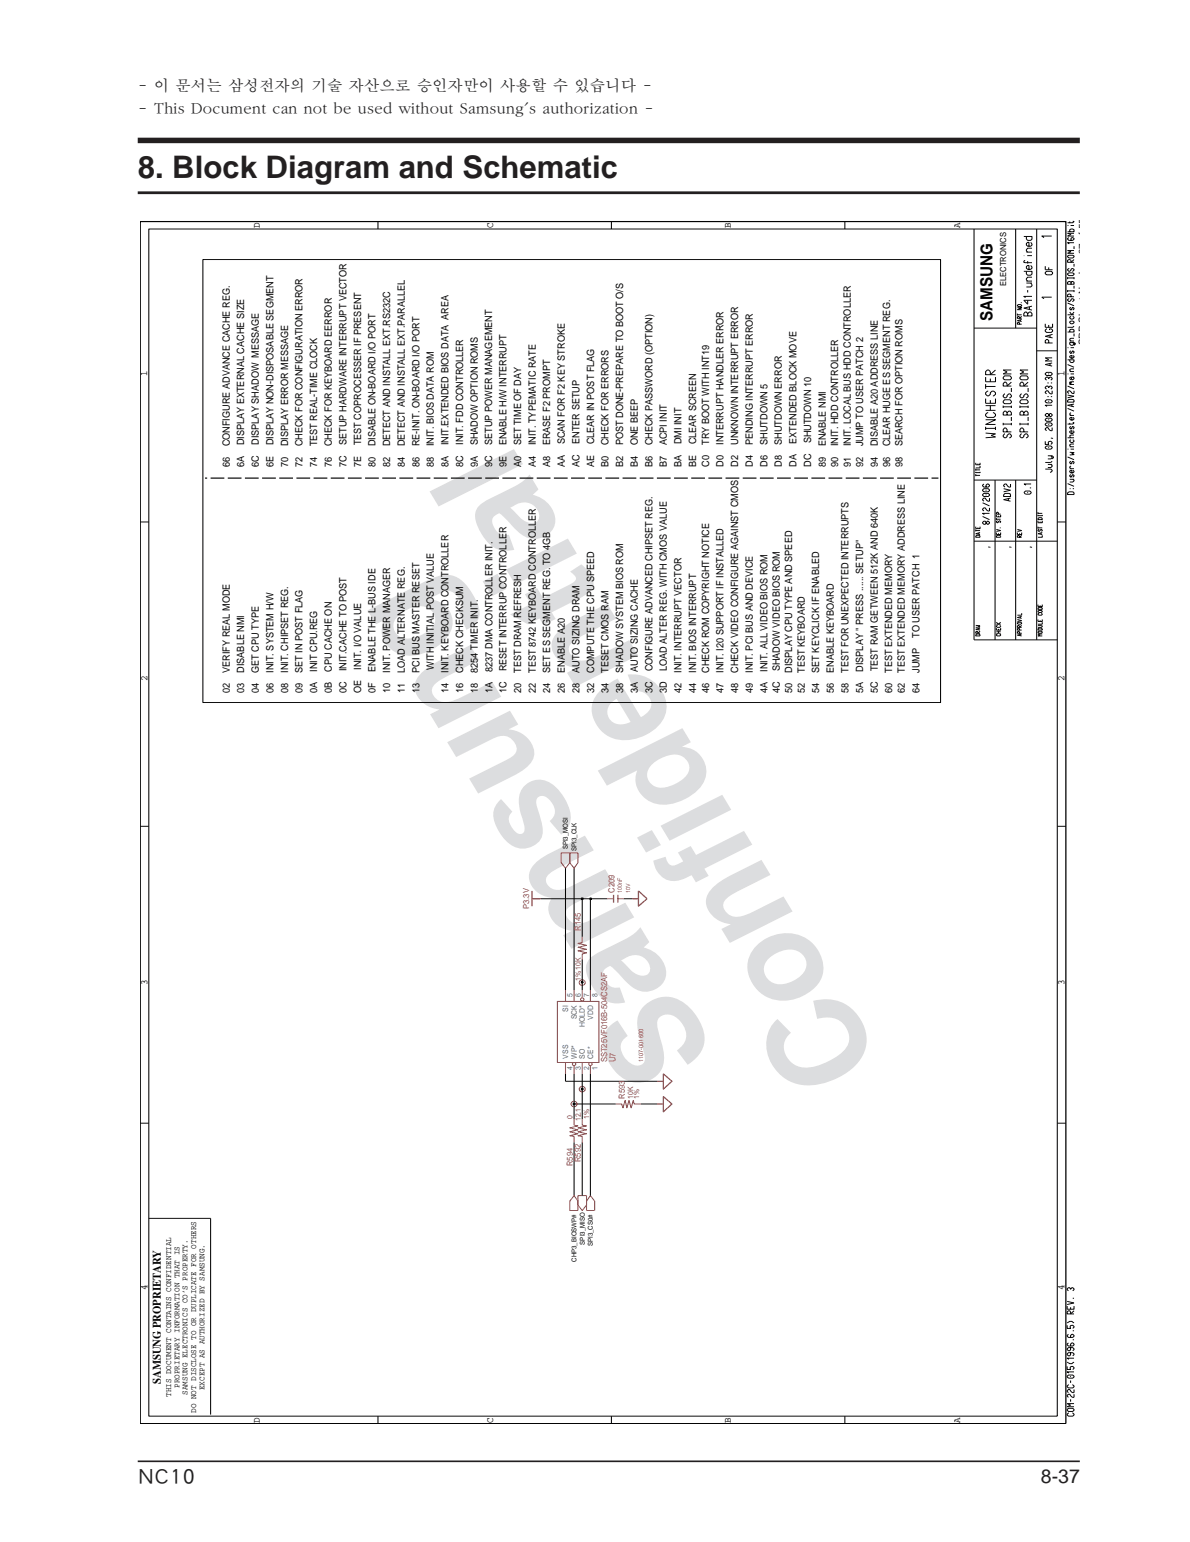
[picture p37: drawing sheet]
<svg xmlns="http://www.w3.org/2000/svg" width="216mm" height="280mm" viewBox="0 0 216 280" stroke-linecap="round" stroke-linejoin="round" font-family="sans-serif">
<defs><g id="words">
<g font-size="23.9" fill="#dcdddf">
<text x="130.2" y="191.6" transform="rotate(-121 130.2 191.6)">Samsung</text>
<text x="160.3" y="192.7" transform="rotate(-121 160.3 192.7)">Confidential</text>
</g>
<text font-size="5.6" fill="#231f20" x="25" y="32.3">8. Block Diagram and Schematic</text>
<g font-size="3.5" fill="#231f20">
<text x="25" y="269">NC10</text>
<text x="188.9" y="269.2">8-37</text>
</g>
<text font-size="3" fill="#030303" x="180.2" y="58.3" transform="rotate(-90 180.2 58.3)">SAMSUNG</text>
<g font-size="2.8" fill="#231f20">
<text x="25" y="16.3">- 이 문서는 삼성전자의 기술 자산으로 승인자만이 사용할 수 있습니다 -</text>
<text x="25" y="20.5">- This Document can not be used without Samsung's authorization -</text>
</g>
<text font-size="2.1" fill="#030303" x="29.2" y="251.3" transform="rotate(-90 29.2 251.3)">SAMSUNG PROPRIETARY</text>
<text font-size="1.9" fill="#231f20" x="197.2" y="62.7" transform="rotate(-90 197.2 62.7)">SRP Sheet Number: 37 of 55</text>
<g font-size="1.8" fill="#030303">
<text x="47.2" y="41.4" transform="rotate(-90 47.2 41.4)">D</text>
<text x="89.5" y="41.4" transform="rotate(-90 89.5 41.4)">C</text>
<text x="132.7" y="41.4" transform="rotate(-90 132.7 41.4)">B</text>
<text x="174.3" y="41.4" transform="rotate(-90 174.3 41.4)">A</text>
<text x="26.7" y="68.3" transform="rotate(-90 26.7 68.3)">1</text>
<text x="193.2" y="68.3" transform="rotate(-90 193.2 68.3)">1</text>
<text x="41.7" y="81.1" transform="rotate(-90 41.7 81.1)">CONFIGURE ADVANCE CACHE REG.</text>
<text x="44.3" y="80.9" transform="rotate(-90 44.3 80.9)">DISPLAY EXTERNAL CACHE SIZE</text>
<text x="47" y="80.8" transform="rotate(-90 47 80.8)">DISPLAY SHADOW MESSAGE</text>
<text x="49.6" y="80.9" transform="rotate(-90 49.6 80.9)">DISPLAY NON-DISPOSABLE SEGMENT</text>
<text x="52.3" y="81.1" transform="rotate(-90 52.3 81.1)">DISPLAY ERROR MESSAGE</text>
<text x="54.9" y="81.1" transform="rotate(-90 54.9 81.1)">CHECK FOR CONFIGURATION ERROR</text>
<text x="57.6" y="81.1" transform="rotate(-90 57.6 81.1)">TEST REAL-TIME CLOCK</text>
<text x="60.2" y="81.1" transform="rotate(-90 60.2 81.1)">CHECK FOR KEYBOARD EERROR</text>
<text x="62.9" y="80.8" transform="rotate(-90 62.9 80.8)">SETUP HARDWARE INTERRUPT VECTOR</text>
<text x="65.5" y="80.9" transform="rotate(-90 65.5 80.9)">TEST COPROCESSER IF PRESENT</text>
<text x="68.2" y="81.1" transform="rotate(-90 68.2 81.1)">DISABLE ON-BOARD I/O PORT</text>
<text x="70.8" y="81.1" transform="rotate(-90 70.8 81.1)">DETECT AND INSTALL EXT.RS232C</text>
<text x="73.5" y="81.1" transform="rotate(-90 73.5 81.1)">DETECT AND INSTALL EXT.PARALLEL</text>
<text x="76.1" y="81.1" transform="rotate(-90 76.1 81.1)">RE-INIT. ON-BOARD I/O PORT</text>
<text x="78.8" y="81.1" transform="rotate(-90 78.8 81.1)">INIT. BIOS DATA ROM</text>
<text x="81.4" y="80.9" transform="rotate(-90 81.4 80.9)">INIT.EXTENDED BIOS DATA AREA</text>
<text x="84.1" y="80.8" transform="rotate(-90 84.1 80.8)">INIT. FDD CONTROLLER</text>
<text x="86.7" y="80.9" transform="rotate(-90 86.7 80.9)">SHADOW OPTION ROMS</text>
<text x="89.4" y="80.8" transform="rotate(-90 89.4 80.8)">SETUP POWER MANAGEMENT</text>
<text x="91.9" y="80.9" transform="rotate(-90 91.9 80.9)">ENABLE H/W INTERRUPT</text>
<text x="94.6" y="80.9" transform="rotate(-90 94.6 80.9)">SET TIME OF DAY</text>
<text x="97.2" y="80.9" transform="rotate(-90 97.2 80.9)">INIT. TYPEMATIC RATE</text>
<text x="99.9" y="80.9" transform="rotate(-90 99.9 80.9)">ERASE F2 PROMPT</text>
<text x="102.5" y="80.7" transform="rotate(-90 102.5 80.7)">SCAN FOR F2 KEY STROKE</text>
<text x="105.2" y="80.6" transform="rotate(-90 105.2 80.6)">ENTER SETUP</text>
<text x="107.8" y="80.7" transform="rotate(-90 107.8 80.7)">CLEAR IN POST FLAG</text>
<text x="110.5" y="80.9" transform="rotate(-90 110.5 80.9)">CHECK FOR ERRORS</text>
<text x="113.1" y="80.9" transform="rotate(-90 113.1 80.9)">POST DONE-PREPARE TO BOOT O/S</text>
<text x="115.8" y="80.9" transform="rotate(-90 115.8 80.9)">ONE BEEP</text>
<text x="118.4" y="80.9" transform="rotate(-90 118.4 80.9)">CHECK PASSWORD (OPTION)</text>
<text x="121.1" y="80.9" transform="rotate(-90 121.1 80.9)">ACPI INIT</text>
<text x="123.7" y="80.7" transform="rotate(-90 123.7 80.7)">DMI INIT</text>
<text x="126.4" y="80.7" transform="rotate(-90 126.4 80.7)">CLEAR SCREEN</text>
<text x="128.7" y="80.8" transform="rotate(-90 128.7 80.8)">TRY BOOT WITH INT19</text>
<text x="131.3" y="80.8" transform="rotate(-90 131.3 80.8)">INTERRUPT HANDLER ERROR</text>
<text x="134" y="80.8" transform="rotate(-90 134 80.8)">UNKNOWN INTERRUPT ERROR</text>
<text x="136.6" y="80.8" transform="rotate(-90 136.6 80.8)">PENDING INTERRUPT ERROR</text>
<text x="139.3" y="80.8" transform="rotate(-90 139.3 80.8)">SHUTDOWN 5</text>
<text x="141.9" y="80.8" transform="rotate(-90 141.9 80.8)">SHUTDOWN ERROR</text>
<text x="144.6" y="80.6" transform="rotate(-90 144.6 80.6)">EXTENDED BLOCK MOVE</text>
<text x="147.2" y="80.5" transform="rotate(-90 147.2 80.5)">SHUTDOWN 10</text>
<text x="149.9" y="81.1" transform="rotate(-90 149.9 81.1)">ENABLE NMI</text>
<text x="152.1" y="81.1" transform="rotate(-90 152.1 81.1)">INIT. HDD CONTROLLER</text>
<text x="154.4" y="81.1" transform="rotate(-90 154.4 81.1)">INIT. LOCAL BUS HDD CONTROLLER</text>
<text x="156.7" y="81.1" transform="rotate(-90 156.7 81.1)">JUMP TO USER PATCH 2</text>
<text x="159.3" y="81.1" transform="rotate(-90 159.3 81.1)">DISABLE A20 ADDRESS LINE</text>
<text x="161.6" y="81.1" transform="rotate(-90 161.6 81.1)">CLEAR HUGE ES SEGMENT REG.</text>
<text x="163.8" y="81.1" transform="rotate(-90 163.8 81.1)">SEARCH FOR OPTION ROMS</text>
<text x="41.7" y="84.8" transform="rotate(-90 41.7 84.8)">66</text>
<text x="44.3" y="84.8" transform="rotate(-90 44.3 84.8)">6A</text>
<text x="47" y="84.8" transform="rotate(-90 47 84.8)">6C</text>
<text x="49.6" y="84.8" transform="rotate(-90 49.6 84.8)">6E</text>
<text x="52.3" y="84.8" transform="rotate(-90 52.3 84.8)">70</text>
<text x="54.9" y="84.8" transform="rotate(-90 54.9 84.8)">72</text>
<text x="57.6" y="84.8" transform="rotate(-90 57.6 84.8)">74</text>
<text x="60.2" y="84.8" transform="rotate(-90 60.2 84.8)">76</text>
<text x="62.9" y="84.8" transform="rotate(-90 62.9 84.8)">7C</text>
<text x="65.5" y="84.8" transform="rotate(-90 65.5 84.8)">7E</text>
<text x="68.2" y="84.8" transform="rotate(-90 68.2 84.8)">80</text>
<text x="70.8" y="84.8" transform="rotate(-90 70.8 84.8)">82</text>
<text x="73.5" y="84.8" transform="rotate(-90 73.5 84.8)">84</text>
<text x="76.1" y="84.8" transform="rotate(-90 76.1 84.8)">86</text>
<text x="78.8" y="84.8" transform="rotate(-90 78.8 84.8)">88</text>
<text x="81.4" y="84.8" transform="rotate(-90 81.4 84.8)">8A</text>
<text x="84.1" y="84.8" transform="rotate(-90 84.1 84.8)">8C</text>
<text x="86.7" y="84.8" transform="rotate(-90 86.7 84.8)">9A</text>
<text x="89.4" y="84.8" transform="rotate(-90 89.4 84.8)">9C</text>
<text x="91.9" y="84.8" transform="rotate(-90 91.9 84.8)">9E</text>
<text x="94.6" y="84.8" transform="rotate(-90 94.6 84.8)">A0</text>
<text x="97.2" y="84.8" transform="rotate(-90 97.2 84.8)">A4</text>
<text x="99.9" y="84.8" transform="rotate(-90 99.9 84.8)">A8</text>
<text x="102.5" y="84.8" transform="rotate(-90 102.5 84.8)">AA</text>
<text x="105.2" y="84.8" transform="rotate(-90 105.2 84.8)">AC</text>
<text x="107.8" y="84.8" transform="rotate(-90 107.8 84.8)">AE</text>
<text x="110.5" y="84.8" transform="rotate(-90 110.5 84.8)">B0</text>
<text x="113.1" y="84.8" transform="rotate(-90 113.1 84.8)">B2</text>
<text x="115.8" y="84.8" transform="rotate(-90 115.8 84.8)">B4</text>
<text x="118.4" y="84.8" transform="rotate(-90 118.4 84.8)">B6</text>
<text x="121.1" y="84.8" transform="rotate(-90 121.1 84.8)">B7</text>
<text x="123.7" y="84.8" transform="rotate(-90 123.7 84.8)">BA</text>
<text x="126.4" y="84.8" transform="rotate(-90 126.4 84.8)">BE</text>
<text x="128.7" y="84.8" transform="rotate(-90 128.7 84.8)">C0</text>
<text x="131.3" y="84.8" transform="rotate(-90 131.3 84.8)">D0</text>
<text x="134" y="84.8" transform="rotate(-90 134 84.8)">D2</text>
<text x="136.6" y="84.8" transform="rotate(-90 136.6 84.8)">D4</text>
<text x="139.3" y="84.8" transform="rotate(-90 139.3 84.8)">D6</text>
<text x="141.9" y="84.8" transform="rotate(-90 141.9 84.8)">D8</text>
<text x="144.6" y="84.8" transform="rotate(-90 144.6 84.8)">DA</text>
<text x="147.2" y="84.8" transform="rotate(-90 147.2 84.8)">DC</text>
<text x="149.9" y="84.8" transform="rotate(-90 149.9 84.8)">89</text>
<text x="152.1" y="84.8" transform="rotate(-90 152.1 84.8)">90</text>
<text x="154.4" y="84.8" transform="rotate(-90 154.4 84.8)">91</text>
<text x="156.7" y="84.8" transform="rotate(-90 156.7 84.8)">92</text>
<text x="159.3" y="84.8" transform="rotate(-90 159.3 84.8)">94</text>
<text x="161.6" y="84.8" transform="rotate(-90 161.6 84.8)">96</text>
<text x="163.8" y="84.8" transform="rotate(-90 163.8 84.8)">98</text>
<text x="166.9" y="115.8" transform="rotate(-90 166.9 115.8)">TO USER PATCH 1</text>
<text x="26.7" y="123.6" transform="rotate(-90 26.7 123.6)">2</text>
<text x="41.7" y="125.9" transform="rotate(-90 41.7 125.9)">02</text>
<text x="41.7" y="122.2" transform="rotate(-90 41.7 122.2)">VERIFY REAL MODE</text>
<text x="44.3" y="125.9" transform="rotate(-90 44.3 125.9)">03</text>
<text x="44.3" y="122.2" transform="rotate(-90 44.3 122.2)">DISABLE NMI</text>
<text x="47" y="125.9" transform="rotate(-90 47 125.9)">04</text>
<text x="47" y="122.2" transform="rotate(-90 47 122.2)">GET CPU TYPE</text>
<text x="49.6" y="125.9" transform="rotate(-90 49.6 125.9)">06</text>
<text x="49.6" y="122.2" transform="rotate(-90 49.6 122.2)">INIT. SYSTEM H/W</text>
<text x="52.3" y="125.9" transform="rotate(-90 52.3 125.9)">08</text>
<text x="52.3" y="122.2" transform="rotate(-90 52.3 122.2)">INIT. CHIPSET REG.</text>
<text x="54.9" y="125.9" transform="rotate(-90 54.9 125.9)">09</text>
<text x="54.9" y="122.2" transform="rotate(-90 54.9 122.2)">SET IN POST FLAG</text>
<text x="57.6" y="125.9" transform="rotate(-90 57.6 125.9)">0A</text>
<text x="57.6" y="122" transform="rotate(-90 57.6 122)">INIT CPU.REG</text>
<text x="60.2" y="125.9" transform="rotate(-90 60.2 125.9)">0B</text>
<text x="60.2" y="122" transform="rotate(-90 60.2 122)">CPU CACHE ON</text>
<text x="62.9" y="125.9" transform="rotate(-90 62.9 125.9)">0C</text>
<text x="62.9" y="121.9" transform="rotate(-90 62.9 121.9)">INIT.CACHE TO POST</text>
<text x="65.5" y="125.9" transform="rotate(-90 65.5 125.9)">OE</text>
<text x="65.5" y="121.6" transform="rotate(-90 65.5 121.6)">INIT. I/O VALUE</text>
<text x="68.2" y="125.9" transform="rotate(-90 68.2 125.9)">0F</text>
<text x="68.2" y="122.1" transform="rotate(-90 68.2 122.1)">ENABLE THE L-BUS IDE</text>
<text x="70.8" y="125.9" transform="rotate(-90 70.8 125.9)">10</text>
<text x="70.8" y="122.2" transform="rotate(-90 70.8 122.2)">INIT. POWER MANAGER</text>
<text x="73.5" y="125.9" transform="rotate(-90 73.5 125.9)">11</text>
<text x="73.5" y="122.2" transform="rotate(-90 73.5 122.2)">LOAD ALTERNATE REG.</text>
<text x="76.1" y="125.9" transform="rotate(-90 76.1 125.9)">13</text>
<text x="76.1" y="122.2" transform="rotate(-90 76.1 122.2)">PCI BUS MASTER RESET</text>
<text x="78.8" y="121.6" transform="rotate(-90 78.8 121.6)">WITH INITIAL POST VALUE</text>
<text x="81.4" y="125.9" transform="rotate(-90 81.4 125.9)">14</text>
<text x="81.4" y="122.2" transform="rotate(-90 81.4 122.2)">INIT. KEYBOARD CONTROLLER</text>
<text x="84.1" y="125.9" transform="rotate(-90 84.1 125.9)">16</text>
<text x="84.1" y="122.2" transform="rotate(-90 84.1 122.2)">CHECK CHECKSUM</text>
<text x="86.7" y="125.9" transform="rotate(-90 86.7 125.9)">18</text>
<text x="86.7" y="122.2" transform="rotate(-90 86.7 122.2)">8254 TIMER INIT.</text>
<text x="89.4" y="125.9" transform="rotate(-90 89.4 125.9)">1A</text>
<text x="89.4" y="122" transform="rotate(-90 89.4 122)">8237 DMA CONTROLLER INIT.</text>
<text x="91.9" y="125.9" transform="rotate(-90 91.9 125.9)">1C</text>
<text x="91.9" y="121.9" transform="rotate(-90 91.9 121.9)">RESET INTERRUP CONTROLLER</text>
<text x="94.6" y="125.9" transform="rotate(-90 94.6 125.9)">20</text>
<text x="94.6" y="122.2" transform="rotate(-90 94.6 122.2)">TEST DRAM REFRESH</text>
<text x="97.2" y="125.9" transform="rotate(-90 97.2 125.9)">22</text>
<text x="97.2" y="122.2" transform="rotate(-90 97.2 122.2)">TEST 8742 KEYBOARD CONTROLLER</text>
<text x="99.9" y="125.9" transform="rotate(-90 99.9 125.9)">24</text>
<text x="99.9" y="122.2" transform="rotate(-90 99.9 122.2)">SET ES SEGMENT REG. TO 4GB</text>
<text x="102.5" y="125.9" transform="rotate(-90 102.5 125.9)">26</text>
<text x="102.5" y="122.2" transform="rotate(-90 102.5 122.2)">ENABLE A20</text>
<text x="105.2" y="125.9" transform="rotate(-90 105.2 125.9)">28</text>
<text x="105.2" y="122.2" transform="rotate(-90 105.2 122.2)">AUTO SIZING DRAM</text>
<text x="107.8" y="125.9" transform="rotate(-90 107.8 125.9)">32</text>
<text x="107.8" y="122.2" transform="rotate(-90 107.8 122.2)">COMPUTE THE CPU SPEED</text>
<text x="110.5" y="125.9" transform="rotate(-90 110.5 125.9)">34</text>
<text x="110.5" y="122.2" transform="rotate(-90 110.5 122.2)">TESET CMOS RAM</text>
<text x="113.1" y="125.9" transform="rotate(-90 113.1 125.9)">38</text>
<text x="113.1" y="122.2" transform="rotate(-90 113.1 122.2)">SHADOW SYSTEM BIOS ROM</text>
<text x="115.8" y="125.9" transform="rotate(-90 115.8 125.9)">3A</text>
<text x="115.8" y="122" transform="rotate(-90 115.8 122)">AUTO SIZING CACHE</text>
<text x="118.4" y="125.9" transform="rotate(-90 118.4 125.9)">3C</text>
<text x="118.4" y="121.9" transform="rotate(-90 118.4 121.9)">CONFIGURE ADVANCED CHIPSET REG.</text>
<text x="121.1" y="125.9" transform="rotate(-90 121.1 125.9)">3D</text>
<text x="121.1" y="121.9" transform="rotate(-90 121.1 121.9)">LOAD ALTER REG. WITH CMOS VALUE</text>
<text x="123.7" y="125.9" transform="rotate(-90 123.7 125.9)">42</text>
<text x="123.7" y="122.2" transform="rotate(-90 123.7 122.2)">INIT. INTERRUPT VECTOR</text>
<text x="126.4" y="125.9" transform="rotate(-90 126.4 125.9)">44</text>
<text x="126.4" y="122.2" transform="rotate(-90 126.4 122.2)">INIT. BIOS INTERRUPT</text>
<text x="128.7" y="125.9" transform="rotate(-90 128.7 125.9)">46</text>
<text x="128.7" y="122.2" transform="rotate(-90 128.7 122.2)">CHECK ROM COPYRIGHT NOTICE</text>
<text x="131.3" y="125.9" transform="rotate(-90 131.3 125.9)">47</text>
<text x="131.3" y="122.2" transform="rotate(-90 131.3 122.2)">INIT. I20 SUPPORT IF INSTALLED</text>
<text x="134" y="125.9" transform="rotate(-90 134 125.9)">48</text>
<text x="134" y="122.2" transform="rotate(-90 134 122.2)">CHECK VIDEO CONFIGURE AGAINST CMOS</text>
<text x="136.6" y="125.9" transform="rotate(-90 136.6 125.9)">49</text>
<text x="136.6" y="122.2" transform="rotate(-90 136.6 122.2)">INIT. PCI BUS AND DEVICE</text>
<text x="139.3" y="125.9" transform="rotate(-90 139.3 125.9)">4A</text>
<text x="139.3" y="122" transform="rotate(-90 139.3 122)">INIT. ALL VIDEO BIOS ROM</text>
<text x="141.6" y="125.9" transform="rotate(-90 141.6 125.9)">4C</text>
<text x="141.6" y="121.9" transform="rotate(-90 141.6 121.9)">SHADOW VIDEO BIOS ROM</text>
<text x="143.8" y="125.9" transform="rotate(-90 143.8 125.9)">50</text>
<text x="143.8" y="122.2" transform="rotate(-90 143.8 122.2)">DISPLAY CPU TYPE AND SPEED</text>
<text x="146.1" y="125.9" transform="rotate(-90 146.1 125.9)">52</text>
<text x="146.1" y="122.2" transform="rotate(-90 146.1 122.2)">TEST KEYBOARD</text>
<text x="148.7" y="125.9" transform="rotate(-90 148.7 125.9)">54</text>
<text x="148.7" y="122.2" transform="rotate(-90 148.7 122.2)">SET KEYCLICK IF ENABLED</text>
<text x="151.4" y="125.9" transform="rotate(-90 151.4 125.9)">56</text>
<text x="151.4" y="122.2" transform="rotate(-90 151.4 122.2)">ENABLE KEYBOARD</text>
<text x="154" y="125.9" transform="rotate(-90 154 125.9)">58</text>
<text x="154" y="122.2" transform="rotate(-90 154 122.2)">TEST FOR UNEXPECTED INTERRUPTS</text>
<text x="156.7" y="125.9" transform="rotate(-90 156.7 125.9)">5A</text>
<text x="156.7" y="122" transform="rotate(-90 156.7 122)">DISPLAY &quot; PRESS ...... SETUP&quot;</text>
<text x="159.3" y="125.9" transform="rotate(-90 159.3 125.9)">5C</text>
<text x="159.3" y="121.9" transform="rotate(-90 159.3 121.9)">TEST RAM GETWEEN 512K AND 640K</text>
<text x="162" y="125.9" transform="rotate(-90 162 125.9)">60</text>
<text x="162" y="122.2" transform="rotate(-90 162 122.2)">TEST EXTENDED MEMORY</text>
<text x="164.2" y="125.9" transform="rotate(-90 164.2 125.9)">62</text>
<text x="164.2" y="122.2" transform="rotate(-90 164.2 122.2)">TEST EXTENDED MEMORY ADDRESS LINE</text>
<text x="166.9" y="125.9" transform="rotate(-90 166.9 125.9)">64</text>
<text x="166.9" y="122.2" transform="rotate(-90 166.9 122.2)">JUMP</text>
<text x="193.2" y="123.6" transform="rotate(-90 193.2 123.6)">2</text>
<text x="26.7" y="178.9" transform="rotate(-90 26.7 178.9)">3</text>
<text x="193.2" y="178.9" transform="rotate(-90 193.2 178.9)">3</text>
<text x="26.7" y="234.2" transform="rotate(-90 26.7 234.2)">4</text>
<text x="193.2" y="234.2" transform="rotate(-90 193.2 234.2)">4</text>
<text x="47.1" y="258.4" transform="rotate(-90 47.1 258.4)">D</text>
<text x="89.5" y="258.4" transform="rotate(-90 89.5 258.4)">C</text>
<text x="132.7" y="258.4" transform="rotate(-90 132.7 258.4)">B</text>
<text x="174.3" y="258.4" transform="rotate(-90 174.3 258.4)">A</text>
</g>
<g font-size="1.5" fill="#030303">
<text x="182.6" y="52" transform="rotate(-90 182.6 52)">ELECTRONICS</text>
<text x="31.1" y="253.7" transform="rotate(-90 31.1 253.7)">THIS DOCUMENT CONTAINS CONFIDENTIAL</text>
<text x="32.6" y="252" transform="rotate(-90 32.6 252)">PROPRIETARY INFORMATION THAT IS</text>
<text x="34.1" y="253.2" transform="rotate(-90 34.1 253.2)">SAMSUNG ELECTRONICS CO’S PROPERTY.</text>
<text x="35.6" y="256.6" transform="rotate(-90 35.6 256.6)">DO NOT DISCLOSE TO OR DUPLICATE FOR OTHERS</text>
<text x="37.1" y="252.4" transform="rotate(-90 37.1 252.4)">EXCEPT AS AUTHORIZED BY SAMSUNG.</text>
</g>
<g font-size="1.5" fill="#ee292e">
<text x="96" y="165.1" transform="rotate(-90 96 165.1)">P3.3V</text>
<text x="111.5" y="162.1" transform="rotate(-90 111.5 162.1)">C209</text>
<text x="105.5" y="169" transform="rotate(-90 105.5 169)">R145</text>
<text x="110.2" y="192.9" transform="rotate(-90 110.2 192.9)">SST25VF016B-504CS2AF</text>
<text x="111.7" y="192.9" transform="rotate(-90 111.7 192.9)">U7</text>
<text x="113.4" y="199.5" transform="rotate(-90 113.4 199.5)">R593</text>
<text x="104" y="211.7" transform="rotate(-90 104 211.7)">R594</text>
<text x="105.5" y="211" transform="rotate(-90 105.5 211)">R592</text>
</g>
<g font-size="1.4" fill="#ee292e">
<text x="105.4" y="178.1" transform="rotate(-90 105.4 178.1)">1%10K</text>
<text x="103.9" y="203.2" transform="rotate(-90 103.9 203.2)">0</text>
<text x="105.4" y="203.6" transform="rotate(-90 105.4 203.6)">12.1</text>
<text x="107" y="203.2" transform="rotate(-90 107 203.2)">1%</text>
<text x="114.9" y="199.5" transform="rotate(-90 114.9 199.5)">10K</text>
<text x="116" y="199.5" transform="rotate(-90 116 199.5)">1%</text>
</g>
<g font-size="1.4" fill="#2859a8">
<text x="103.1" y="183.7" transform="rotate(-90 103.1 183.7)">SI</text>
<text x="103.9" y="181.1" transform="rotate(-90 103.9 181.1)">5</text>
<text x="104.7" y="185.1" transform="rotate(-90 104.7 185.1)">SCK</text>
<text x="105.4" y="181.1" transform="rotate(-90 105.4 181.1)">6</text>
<text x="107" y="181.1" transform="rotate(-90 107 181.1)">7</text>
<text x="107.7" y="185.2" transform="rotate(-90 107.7 185.2)">VDD</text>
<text x="108.4" y="181.1" transform="rotate(-90 108.4 181.1)">8</text>
<text x="106.2" y="186.5" transform="rotate(-90 106.2 186.5)">HOLD*</text>
<text x="103.1" y="192.2" transform="rotate(-90 103.1 192.2)">VSS</text>
<text x="103.9" y="194.3" transform="rotate(-90 103.9 194.3)">4</text>
<text x="104.7" y="192.2" transform="rotate(-90 104.7 192.2)">WP*</text>
<text x="105.4" y="194.3" transform="rotate(-90 105.4 194.3)">3</text>
<text x="106.2" y="192.2" transform="rotate(-90 106.2 192.2)">SO</text>
<text x="107" y="194.3" transform="rotate(-90 107 194.3)">2</text>
<text x="107.7" y="192.2" transform="rotate(-90 107.7 192.2)">CE*</text>
<text x="108.4" y="194.3" transform="rotate(-90 108.4 194.3)">1</text>
</g>
<g font-size="1.2" fill="#030303">
<text x="103.1" y="154.2" transform="rotate(-90 103.1 154.2)">SPI3_MOSI</text>
<text x="104.6" y="154.5" transform="rotate(-90 104.6 154.5)">SPI3_CLK</text>
<text x="106.1" y="226" transform="rotate(-90 106.1 226)">SPI3_MISO</text>
<text x="107.6" y="226.3" transform="rotate(-90 107.6 226.3)">SPI3_CS0#</text>
<text x="104.6" y="229.1" transform="rotate(-90 104.6 229.1)">CHP3_BIOSWP#</text>
</g>
<g font-size="1.1" fill="#ee292e">
<text x="112.8" y="162.1" transform="rotate(-90 112.8 162.1)">100nF</text>
<text x="114.4" y="162.1" transform="rotate(-90 114.4 162.1)">10V</text>
<text x="116.7" y="192.9" transform="rotate(-90 116.7 192.9)">1107-001600</text>
</g>
</g></defs>
<path d="M25 265.3h171" fill="none" stroke="#231f20" stroke-width=".3"/>
<path d="M25 25.5h171" fill="none" stroke="#231f20" stroke-width="1" stroke-linecap="butt"/>
<path d="M25 35h171" fill="none" stroke="#231f20" stroke-width=".5"/>
<path d="M25.1 39.9h170.8v220.9h-170.8z" fill="#fff"/>
<g fill="none" stroke="#ee292e" stroke-width=".18">
<path d="M101.9 154.9h1.5v1.8l-.8 1-.7-1zM103.4 154.9h1.5v1.8l-.7 1-.8-1zM102.6 179.8v2M104.2 179.8v2M105.7 170.1v1.1l-.8 .1 1.6 .4-1.6 .3 1.6 .4-1.6 .3 1.6 .3-.8 .2v1M105.7 179.8v1.3M107.2 179.8v2M110.2 163.2h1.2M112.1 163.2h1.1M101.2 181.8h7.5v11.1h-7.5zM102.6 192.9v2.1M104.2 193.6v1.4"/>
<path d="M105.7 192.9v2.1M107.2 193.6v1.4M108.6 192.9h.1M104.2 217.1l.7 1v1.7h-1.5v-1.7zM104.2 203.2v1.1l.7 .1-1.5 .4 1.5 .4-1.5 .3 1.5 .4-1.5 .3 .8 .2v1M104.9 217.1h1.6v1.7l-.8 1-.8-1zM105.7 203.2v1.1l.8 .1-1.6 .4 1.6 .4-1.6 .3 1.6 .4-1.6 .3 .8 .2v1M107.2 217.1l.7 1v1.7h-1.4v-1.7zM111.8 200.5h1l.3 .7 .4-1.4 .3 1.4 .4-1.4 .4 1.4 .4-1.4 .1 .7h1.2"/>
<circle cx="105.7" cy="178.4" r=".52"/>
<circle cx="104.2" cy="193.2" r=".3"/>
<circle cx="105.7" cy="197.8" r=".52"/>
<circle cx="105.7" cy="181.5" r=".3"/>
<circle cx="107.1" cy="193.2" r=".3"/>
<circle cx="104.2" cy="200.5" r=".52"/>
</g>
<path d="M96.6 163.2h1.5M96.6 161.8v2.7M111.4 162.5v1.4M112.1 162.5v1.4M114.8 163.2h1.1M115.9 161.8l1.5 1.4-1.5 1.3zM119.3 196.3h1.1M120.4 195l1.6 1.3-1.6 1.5zM120.4 199.1l1.6 1.4-1.6 1.4zM119.3 200.5h1.1" fill="none" stroke="#ee292e" stroke-width=".22"/>
<path d="M110.2 163.2h-3v16.6M113.2 163.2h1.6M102.6 196.3h16.7M107.2 195v22.1M104.2 200.5h7.6M116.3 200.5h3" fill="none" stroke="#030303" stroke-width=".18"/>
<path d="M107.1 163.1h.2v.2h-.2z" fill-rule="evenodd" fill="#030303"/>
<path d="M105.7 163.2h1.5M107.1 163.1h.2v.2h-.2zM105.7 197.8v5.4M105.7 207.4v9.7" fill="none" stroke="#030303" stroke-width=".18"/>
<path d="M105.5 197.6h.3v.3h-.3z" fill-rule="evenodd" fill="#030303"/>
<path d="M105.7 178.4v1.4M105.5 197.6h.3v.3h-.3zM105.7 195v2.8" fill="none" stroke="#030303" stroke-width=".18"/>
<path d="M105.5 178.3h.3v.2h-.3z" fill-rule="evenodd" fill="#030303"/>
<path d="M105.5 178.3h.3v.2h-.3zM105.7 163.2v6.9M105.7 174.2v4.2" fill="none" stroke="#030303" stroke-width=".18"/>
<path d="M105.5 163.1h.3v.2h-.3z" fill-rule="evenodd" fill="#030303"/>
<path d="M98.1 163.2h7.6M105.5 163.1h.3v.2h-.3zM104.2 200.5v2.7M104.2 207.4v9.7" fill="none" stroke="#030303" stroke-width=".18"/>
<path d="M104 200.3h.4v.3h-.4z" fill-rule="evenodd" fill="#030303"/>
<g fill="none" stroke="#030303" stroke-width=".18">
<path d="M27 41.6h164.9v215.5h-164.9zM36.8 47.1h133.9v80.5h-133.9zM68.6 40.2v1.4M111 40.2v1.4M153.4 40.2v1.4M176.8 59.6h11.4M176.8 41.6v74.6h15.1M184.4 41.6v18M184.7 55.9h.7l-.7 .3h.7M184.7 56.9v.4M184.7 57.2h.7M184.7 55.5l.1-.2h.5l.1 .2-.1 .2h-.5z"/>
<path d="M185.1 58.9l-.2-.4-.2 .2v.2h.7M185.2 58.1v.2M185.3 55h.1M185.4 57.4l-.3 .4-.2-.4-.2 .2v.2h.7M185.4 58l-.7 .2 .7 .2M185.8 46.4h.1M185.8 49.3h1.5v.5l-.2 .2h-.6l-.2-.2v-.5M185.8 42.9h1.5v.5l-.2 .2h-.6l-.2-.2v-.5M186.1 47.3l-.3 .1v.2l1.5 .1M186.3 51h1M186.3 51.4h1M186.3 45.8h1"/>
<path d="M186.5 46.4h.8M186.5 56.9l.3-.2h.3l.2 .2v.5h-1.5v-.5l.3-.2h.2l.2 .2v.5M186.5 47.4v.4M186.5 52.7v.4M186.8 55.7v.5M187.1 51.4l.2 .5-.2 .2h-.8M187.1 44l.2 .3v.2l-.2 .2h-.6l-.2-.2v-.3l.2-.2h.3v.7M187.1 48.2l.2 .3v.2l-.2 .2h-.6l-.2-.2v-.3l.2-.2h.3v.7M187.3 53.8h-1.5l.3 .2M187.3 45.1h-.8l-.2 .3v.2l.2 .2M187.3 55.6l-1.5 .4 1.5 .3M187.3 54.5h-1.5l.7 .7v-.7"/>
<path d="M187.3 50.3h-.8l-.2 .3v.2l.2 .2M188.2 41.6v74.6M189.7 49.5l.3-.2h.8l.3 .2v.2l-.3 .2h-.8l-.3-.2zM189.7 58.8v.6h1.4v-.6M189.7 48.3v.7h1.4M190 59.7l-.3 .2v.2l.3 .3h.8l.3-.3v-.2l-.3-.2h-.3v.2M190.4 48.6v.4M190.4 59v.4M190.9 42.9h-1.8l.4 .2M190.9 54h-1.8l.4 .2M193.8 49.7l.2-.2h.7l.2 .3-.2 .2h-.7zM193.8 46.5l.2-.2h.7l.2 .3-.2 .2h-.7z"/>
<path d="M193.8 50.3v.4M193.8 52.7v.3M193.8 52.8h1.1M193.8 50.5h1.1M193.8 42.1h1.1v-.4l-.5-.1-.2 .1v.4M193.8 57.2h1.1M193.8 55l1.1 .5M193.8 40.9h.1M194 43.1l-.2 .2 .2 .3h.7l.2-.3-.3-.2-.2 .2v.3M194.1 54.2l-.3 .2 .2 .3h.2l.4-.5 .3 .2v.1l-.3 .2M194.1 48.8l-.3 .1 .2 .4h.2l.4-.5 .3 .1v.2l-.3 .2M194.2 58.4l.5-.1 .2 .3-.2 .2h-.3z"/>
<path d="M194.2 56.7l.4 .5 .3-.5M194.2 40.2v.3M194.3 40.9h.6M194.4 55.8l-.2 .2 .2 .3 .3-.5 .2 .2-.2 .3M194.4 53.9v-.4l-.2-.1-.4 .1v.4h1.1M194.4 51.3l.2-.2 .3 .2v.3h-1.1v-.3l.2-.2 .4 .2v.3M194.4 57.4l-.2 .2 .2 .3h.3l.2-.2-.2-.3M194.7 40.2h.2l-.2 .2h-.9M194.9 47.1l-.5 .5v-.3l-.2-.2-.4 .2v.3h1.1M194.9 44.1h-1.1l.3 .2M194.9 59.2l-.2 .2h-.9M194.9 44.7v.5"/>
<path d="M194.9 47.9v.5M194.9 50.3v.4M194.9 51.9v.5M194.9 52.7v.3M194.9 45.5h-1.1l.6 .2-.6 .3h1.1M194.9 42.4h-1.1l.6 .2-.6 .3h1.1M178.9 78.6l1.8 .2-.8 .3 .8 .2-1.8 .2M178.9 73.7h1.8M178.9 76.2h1.8l-1.8 .9h1.8M178.9 72.4v.8h1.8v-.8M178.9 68.5v.8h1.8v-.8M178.9 69.7v.9"/>
<path d="M178.9 77.5v.6M178.9 77.8h1.8M178.9 74.5h1.8M178.9 70.2h1.8M179.4 74.9l-.5 .3v.3l.3 .3h1.2l.3-.3v-.3l-.5-.3M179.4 71l-.5 .3v.3l.3 .3h.2l.7-.9h.3l.3 .3v.3l-.5 .3M179.8 68.8v.5M179.8 72.7v.5M179.8 73.7v.8M180.7 77.5v.6M180.7 67.2l-.9 .8v-.5l-.4-.3h-.2l-.3 .3v.5h1.8M182.1 73.7v.4"/>
<path d="M182.1 76.8v.4M182.1 77h1.5M182.1 73.9h1.5M182.3 72.6h1l.3 .5-.3 .2h-1l-.2-.2zM182.3 68.3h1l.3 .2v.3l-.3 .2h-1l-.2-.2v-.3zM182.4 78.8l-.3 .3v.2l.2 .2h.3l.2-.2v-.2l.3-.3h.2l.3 .5-.4 .2M182.4 71.5l-.3 .3v.2l.2 .2h.3l.2-.2v-.2l.3-.3h.2l.3 .5-.4 .2M182.8 78.4v-.4l-.2-.3h-.3l-.2 .3v.4h1.5M182.8 74.9l.3-.2h.2l.3 .2v.5h-1.5v-.5l.2-.2h.3l.2 .2v.5M183.6 70.5v.7M183.6 73.7v.4M183.6 75.7v.7"/>
<path d="M183.6 76.8v.4M183.6 67.2h-1.5l.7 .3-.7 .4h1.5M183.6 69.4l-.8 .7v-.4l-.2-.3h-.3l-.2 .3v.4h1.5M185.1 77h1.5M185.1 73.9h1.5M185.1 73.7v.4M185.1 76.8v.4M185.4 72.6h1l.2 .5-.2 .2h-1l-.3-.2zM185.4 68.3h1l.2 .2v.3l-.2 .2h-1l-.3-.2v-.3zM185.4 78.8l-.3 .3v.2l.3 .2h.2l.2-.2v-.2l.3-.3h.3l.2 .5-.4 .2M185.4 71.5l-.3 .3v.2l.3 .2h.2l.2-.2v-.2l.3-.3h.3l.2 .5-.4 .2M185.8 78.4v-.4l-.2-.3h-.2l-.3 .3v.4h1.5"/>
<path d="M185.8 74.9l.3-.2h.3l.2 .2v.5h-1.5v-.5l.3-.2h.2l.2 .2v.5M186.6 69.4l-.8 .7v-.4l-.2-.3h-.2l-.3 .3v.4h1.5M186.6 70.5v.7M186.6 73.7v.4M186.6 75.7v.7M186.6 76.8v.4M186.6 67.2h-1.5l.7 .3-.7 .4h1.5M188.2 63.7h3.7M189.7 77l.3-.2h.7l.3 .3-.3 .3h-.7zM189.7 76.1l.3-.2h.7l.3 .4-.3 .2h-.7zM189.7 72.8l.3-.2h.7l.3 .3-.3 .3h-.7zM189.7 67.8l.3-.2h.7l.3 .4-.3 .2h-.7z"/>
<path d="M189.7 75.3l.3-.2h.2l.4 .6 .4-.3-.3-.3h-.1l-.4 .6h-.2zM190 70.7l-.3-.2 .3-.4h.2l.2 .3 .2-.3h.1l.3 .2-.3 .4M190 69l-.3-.2 .3-.3h.2l.2 .3 .2-.3h.1l.3 .2-.3 .3M190.1 72h.3M190.1 69.5h.3M190.3 77.1h.1M190.3 76.2h.1M190.3 72.9h.1M190.3 67.9h.1M190.4 62.3v-.4l-.3-.3-.4 .3v.4h1.4M190.6 60.9v.4M190.6 66v.4"/>
<path d="M190.7 79.6h.4M190.7 72h.3M190.7 69.5h.3M191 77.6v.6l-.4-.1-.4-.5h-.2l-.3 .3 .3 .3M191 71v.5h-.4l-.4-.5h-.2l-.3 .2 .3 .3M191 65.9l-1.3 .3 1.3 .3M191 73.6h-1.3l.3 .2M191 65h-1.3l.7 .3-.7 .3h1.3M191.1 60.7l-1.4 .4 1.4 .3M193.8 71.7l1.1 .3-1.1 .2M193.8 65.3h1.1v.3l-.2 .2h-.3l-.2-.2v-.3M193.8 60.3h1.1v-.4l-.5-.1-.2 .1v.4"/>
<path d="M193.8 72.7l.3-.2h.5l.3 .1v.4h-1.1zM193.8 79.5h1.1M193.8 74.2l1.1 .5M193.8 70.1l1.1 .5M193.8 66.2l1.1 .5M193.8 67.9h.1M193.8 63.1h.1M194.2 76.8v.3M194.2 69.8h.7M194.2 67.5h.7M194.2 75.4h.7M194.2 61.9h.7"/>
<path d="M194.3 63.1h.6M194.3 67.9h.6M194.4 77.4l-.2 .2 .2 .3 .3-.5 .2 .2-.2 .3M194.4 63.7l-.2 .1 .2 .4 .3-.5 .2 .1-.2 .4M194.4 74.9l-.2 .2 .2 .3M194.4 79.8l-.2 .2 .2 .3h.3l.2-.2-.2-.3M194.6 68.5v.5l.3-.2-.2-.3M194.6 73.4v.4M194.7 76.7l.2 .1-.2 .2h-.9M194.7 64.6l.2 .1-.2 .4h-.3l-.2-.4 .4-.1v.5M194.7 78.2l.2 .2-.2 .3h-.3l-.2-.3 .4-.2v.5M194.7 75.8l.2 .1-.2 .4h-.3l-.2-.4 .4-.1v.5"/>
<path d="M194.7 62.2l.2 .2-.2 .3h-.3l-.2-.2v-.3h.7l.3 .2-.3 .3M194.9 69.3l-.7 .1 .3 .1-.3 .1v.1l.2 .1M194.9 67h-.5l-.2 .1 .2 .4M194.9 79h-.5l-.2 .1 .2 .4M194.9 68.5h-.5l-.2 .1 .2 .4M194.9 61.4h-.5l-.2 .2 .2 .3M194.9 71v.5a.76 .76 0 0 1-.7-.5l-.4 .1 .2 .4M194.9 60.6v.5M194.9 73.4l-1.1 .2 1.1 .3M25.5 94.8h1.5M176.8 87.2h11.4M176.8 98.3h15.1"/>
<path d="M177.1 84v.4h.8v-.4M177.1 95.6v.4h.8v-.4M177.1 85.1v.4M177.1 85.7v.2M177.1 86.1v.4M177.1 96.1v.4M177.1 86.3h.8M177.1 85.8h.8M177.1 85.3h.8M177.1 96.3h.8M177.2 97.3l.5-.1 .2 .4h-.8zM177.5 84.2v.2"/>
<path d="M177.5 95.8v.2M177.7 96.8v.2M177.9 84.6v.4h-.8M177.9 85.7v.2M177.9 96.7l-.8 .2 .8 .2M178.4 93.8l1.2 .6M178.4 91.3l1.2 .6M178.4 89.8l.2-.2h.8l.2 .3-.2 .3h-.8zM178.4 88.9l.2-.2h.8l.2 .4-.2 .2h-.8zM178.4 94.9l.2-.3h.2l.4 .6 .4-.2-.2-.4h-.2l-.4 .6h-.2zM178.6 87.9l-.2 .2 .2 .4h.8l.2-.4-.4-.2-.2 .2v.4M178.9 89.9h.2"/>
<path d="M178.9 89h.2M179.4 99.3l.4 .1M179.6 92.2v.6l-.4-.1-.4-.5h-.2l-.2 .2 .2 .4M179.6 90.4v.6l-.4-.1-.4-.5h-.2l-.2 .3 .2 .3M179.6 93.2h-1.2l.3 .2M180.6 87.2v29M180.8 96.7v.4h.8v-.4M180.8 93.5v.4h.8v-.4M180.8 94.1v.3M180.8 96.1l.8 .2-.8 .2M180.8 94.3h.8M180.9 97.3l.6-.1 .1 .4h-.8z"/>
<path d="M181.1 94.6l-.3 .2 .3 .1 .4-.3 .1 .1-.1 .2M181.2 93.4l-.1-.4-.3 .1v.3h.8M181.2 93.6v.3M181.2 96.8v.3M181.5 95.8h.1M182.2 88.7l1.2 .3-1.2 .3M182.3 89.7h1l.1 .5h-1.2zM183 90.5v.4M183.2 99.3l.4 .1M183.4 87.9v.6l-.4-.1-.4-.5h-.2l-.2 .2 .2 .4M183.4 90.4l-1.2 .3 1.2 .3M184.4 87.2v29"/>
<path d="M184.7 96.7v.4h.7v-.4M184.7 96.1l.7 .2-.7 .2M185.1 96.8v.3M185.4 97.2l-.3 .4-.2-.4-.2 .1v.3h.7M185.9 89.4l.2-.2h.8l.3 .3-.3 .2h-.8zM186.5 89.4h.1M186.9 88.6h.3M186.9 99.3l.4 .1M187.2 87.9h-1.3l.3 .2M188.4 94.6v.3h.8v-.3M188.4 93v.4M188.4 93.5v.2"/>
<path d="M188.4 95.6v.4M188.4 95.8h.8M188.4 93.6h.8M188.4 93.2h.8M188.5 94.1l.5-.1 .2 .4h-.8zM188.6 96.1l-.2 .2 .2 .2 .4-.4 .2 .2-.2 .2M188.8 94.7v.2M189 96.8v.2M189.2 97.2v.4h-.8M189.2 93.5v.2M189.2 96.7l-.8 .2 .8 .2M189.7 81.2l.3-.2h.7l.3 .3-.3 .3h-.7z"/>
<path d="M189.7 80.1v.6h.7l-.1-.4 .3-.2 .4 .2-.3 .4M189.7 85.2h1l.3 .3-.4 .2M190.2 82.8h.8l.2 .2-.2 .3M190.2 84.3h.8M190.3 81.3h.1M190.7 82.8l.3 .3-.3 .2h-.5M190.7 84.3l.3 .4-.3 .2h-.5M191 83.8l-.3 .2h-1M191.9 94.8h1.6M193.8 89.5l.3-.2h.5l.3 .1v.4h-1.1zM193.8 87.8l1.1 .5M193.8 83l1.1 .5"/>
<path d="M193.8 81.6h.1M194.2 88.7h.1M194.2 82.1l.7 .1-.3 .1 .3 .2-.7 .1M194.2 87h.7M194.2 81.1h.7M194.2 85.1h.7M194.3 81.6h.6M194.4 86.2l-.2 .1 .2 .4 .3-.5 .2 .1-.2 .4M194.4 83.8l-.2 .1 .2 .4 .3-.5 .2 .1-.2 .4M194.4 84.6l-.2 .2 .2 .3M194.7 87l.2 .3-.2 .2h-.5M194.7 85.4l.2 .1-.2 .4h-.3l-.2-.4 .4-.1v.5"/>
<path d="M194.7 88.7h.2M194.9 80.6h-.5l-.2 .2 .2 .3M177.1 113.6h.8l-.3 .2h.3l-.8 .1M177.2 115.2l.5-.1 .2 .4h-.8zM177.7 114.1v.2M177.9 114.6l-.4 .4-.2-.4-.2 .2v.2h.8M177.9 114.1l-.8 .2 .8 .1M180.8 114.1v.3h.8v-.3M180.8 113.3h.8M180.8 115h.8M180.8 113l.4 .3 .4-.3M180.8 114.6h.8"/>
<path d="M181.1 115.1l-.3 .2 .2 .2h.5l.1-.2-.1-.2M181.1 113.6l-.3 .1 .2 .2h.5l.1-.1-.1-.2M181.2 114.2v.2M181.2 114.6v.4M184.7 112.5l.7 .2-.7 .1M184.7 113.1l.1-.1h.5l.1 .2-.1 .1h-.5zM185.1 115l-.2-.4-.2 .2v.2h.7M185.1 114.4l-.2-.3-.2 .1v.2h.7M185.2 112v.2M185.2 115.2v.2M185.4 113.6l-.3 .3-.2-.3-.2 .1v.2h.7M185.4 115.1l-.7 .2 .7 .2"/>
<path d="M185.4 111.9l-.7 .2 .7 .2M185.4 111.4v.3h-.7M188.4 112.5v.3h.8v-.3M188.4 109.8v.3h.8v-.3M188.4 114.8l.2-.2h.4l.2 .2-.2 .2h-.4zM188.4 111l.2-.1h.4l.2 .2-.2 .1h-.4zM188.4 113.6h.6l.2 .1-.2 .2h-.6M188.5 114.1h.5l.2 .3h-.8zM188.5 110.4l.5-.1 .2 .3h-.8zM188.6 111.4l-.2 .1 .2 .2h.4l.2-.1-.2-.2M188.8 109.9v.2M188.8 112.6v.2"/>
<path d="M189.2 115.1h-.8l.4 .2-.4 .2h.8M189.2 113v.3h-.8M25.5 150h1.5M102.6 157.7v22.1M104.2 157.7v22.1M191.9 150h1.6M102.6 195v1.3M104.2 195v5.5M25.5 204h1.5M104 200.3h.4v.3h-.4zM191.9 204h1.6M27 221.2h11.2v35.7"/>
<path d="M193.7 237.2v.5h1.2v-.5M193.7 236.3l1.2 .3-1.2 .3M193.9 234.4l-.2-.2 .2-.4h.3l.1 .3 .3-.3h.1l.2 .2-.2 .4M194.3 237.4v.3M194.7 235.7h.2M194.9 238l-.6 .6v-.4l-.1-.2h-.3l-.2 .2v.4h1.2M68.6 257.1v1.4M111 257.1v1.4M153.4 257.1v1.4M193.7 248.1v.6h.6l-.1-.4 .4-.2 .3 .2-.2 .4M193.7 240.6v.6h.6l-.1-.3 .4-.3 .3 .3-.2 .3M193.7 240.2a.8 .8 0 0 1 1.2 0"/>
<path d="M193.7 255.9l.2-.2h.8l.2 .4-.2 .2h-.8zM193.7 249.9l.2-.2h.8l.2 .3-.2 .2h-.8zM193.7 247.3a.8 .8 0 0 0 1.2 0M193.9 243.8l-.2 .3 .2 .3h.8l.2-.3-.3-.3-.3 .3v.3M193.9 242.3l-.2 .2 .2 .4h.8l.2-.4-.3-.2-.3 .2v.4M194 256.6l-.3 .2 .2 .3h.8l.2-.3-.3-.2M194 251.5l-.3 .2 .2 .3h.8l.2-.3-.3-.2M194.2 250h.2M194.3 250.7v.4M194.3 254.1v.4M194.3 245.6v.4l-.1 .2h-.3l-.2-.2 .2-.4h.8l.2 .2-.2 .4M194.3 244.7v.4l-.1 .2h-.3l-.2-.2 .2-.4h.8l.2 .2-.2 .4"/>
<path d="M194.7 243.3h.2M194.7 241.6h.2M194.9 249.1h-1.2l.3 .2M194.9 246.6h-1.2l.3 .2M194.9 254.9h-1.2l.6 .3-.6 .2h1.2M194.9 253.2v.5h-.3l-.4-.5h-.3l-.2 .2 .2 .3M194.9 252.3v.6l-.3-.1-.4-.5h-.3l-.2 .2 .2 .4"/>
</g>
<g fill="none" stroke="#030303" stroke-width=".22">
<path d="M25.5 40.2h168v218.3h-168zM37.2 86.8h.4M38.2 86.8h2.5M41.3 86.8h2.5M44.5 86.8h2.5M47.6 86.8h2.5M50.7 86.8h2.5M53.8 86.8h2.5M56.9 86.8h2.5M60 86.8h2.5M63.2 86.8h2.4M66.3 86.8h2.5"/>
<path d="M69.4 86.8h2.5M72.5 86.8h2.5M75.6 86.8h2.5M78.7 86.8h2.5M81.8 86.8h2.5M85 86.8h2.5M88.1 86.8h2.5M91.2 86.8h2.5M94.3 86.8h2.5M97.4 86.8h2.5M100.5 86.8h2.5M103.7 86.8h2.5"/>
<path d="M106.8 86.8h2.5M109.9 86.8h2.5M113 86.8h2.5M116.1 86.8h2.5M119.2 86.8h2.5M122.4 86.8h2.4M125.5 86.8h2.5M128.6 86.8h2.5M131.7 86.8h2.5M134.8 86.8h2.5M137.9 86.8h2.5M141 86.8h2.5"/>
<path d="M144.2 86.8h2.5M147.3 86.8h2.5M150.4 86.8h2.5M153.5 86.8h2.5M156.6 86.8h2.5M159.7 86.8h2.5M162.9 86.8h2.4M166 86.8h2.5M169.1 86.8h1.2"/>
</g>
<use href="#words"/>
</svg>
